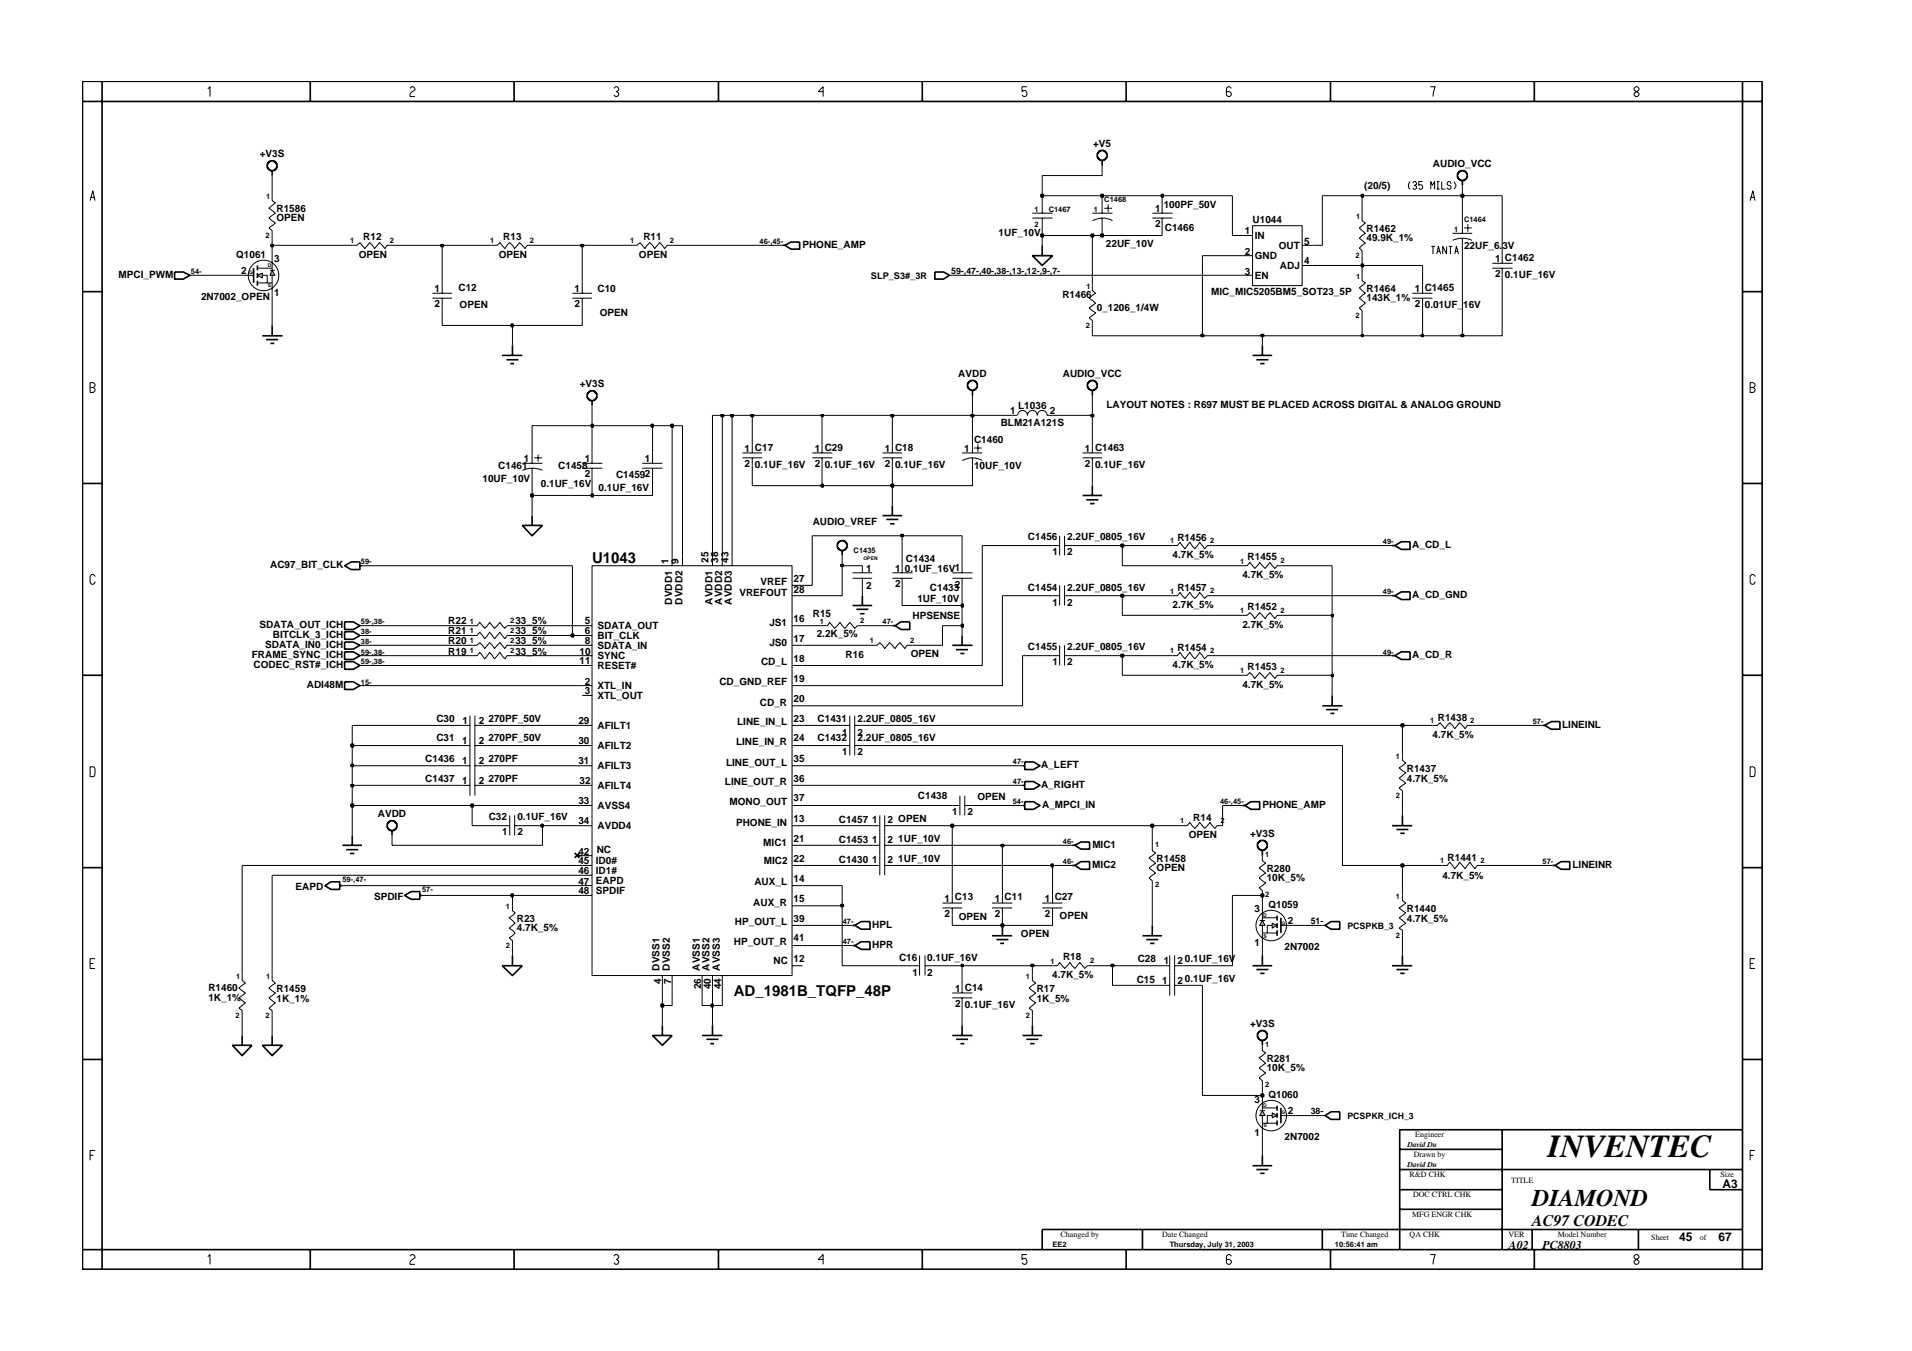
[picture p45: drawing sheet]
<svg xmlns="http://www.w3.org/2000/svg" width="297mm" height="210mm" viewBox="0 0 297 210" stroke-linecap="round" stroke-linejoin="round" font-family="sans-serif">
<defs><g id="words">
<text font-size="5" x="240.5" y="179.7">INVENTEC</text>
<text font-size="3.7" x="238" y="187.3">DIAMOND</text>
<text font-size="2.5" x="238" y="190.4">AC97 CODEC</text>
<g font-size="2.3">
<text x="92" y="87.5">U1043</text>
<text x="114" y="154.7">AD_1981B_TQFP_48P</text>
</g>
<g font-size="1.9">
<text x="267.6" y="184.6">A3</text>
<text x="234.4" y="194.1">A02</text>
<text x="239.6" y="194.1">PC8803</text>
<text x="260.9" y="192.9">45</text>
<text x="267" y="192.9">67</text>
</g>
<g font-size="1.6">
<text x="169.8" y="22.8">+V5</text>
<text x="40.4" y="24.4">+V3S</text>
<text x="212" y="29.4">(20/5)</text>
<text x="222.6" y="25.9">AUDIO_VCC</text>
<text x="43" y="34.4">OPEN</text>
<text x="43" y="32.9">R1586</text>
<text x="179.4" y="32.9">1</text>
<text x="179.4" y="35.2">2</text>
<text x="180.8" y="32.4">100PF_50V</text>
<text x="181" y="35.8">C1466</text>
<text x="194.6" y="34.6">U1044</text>
<text x="212.3" y="36">R1462</text>
<text x="36.7" y="40.1">Q1061</text>
<text x="42.6" y="40.7">3</text>
<text x="55.7" y="40.1">OPEN</text>
<text x="56.4" y="37.4">R12</text>
<text x="77.5" y="40.1">OPEN</text>
<text x="78.2" y="37.4">R13</text>
<text x="99.3" y="40.1">OPEN</text>
<text x="99.9" y="37.4">R11</text>
<text x="124.7" y="38.5">PHONE_AMP</text>
<text x="155.1" y="36.6">1UF_10V</text>
<text x="171.8" y="38.4">22UF_10V</text>
<text x="193.4" y="39.6">2</text>
<text x="193.4" y="36.4">1</text>
<text x="194.9" y="40.3">GND</text>
<text x="194.9" y="37.2">IN</text>
<text x="198.7" y="38.7">OUT</text>
<text x="198.9" y="41.8">ADJ</text>
<text x="202.6" y="41.1">4</text>
<text x="202.6" y="38">5</text>
<text x="212.3" y="37.5">49.9K_1%</text>
<text x="227.4" y="38.7">22UF_6.3V</text>
<text x="232.3" y="40.7">1 C1462</text>
<text x="18.4" y="43.2">MPCI_PWM</text>
<text x="31.2" y="46.6">2N7002_OPEN</text>
<text x="37.5" y="42.6">2</text>
<text x="42.6" y="46">1</text>
<text x="67.5" y="45.3">1</text>
<text x="67.5" y="47.7">2</text>
<text x="71.2" y="45.1">C12</text>
<text x="71.4" y="47.9">OPEN</text>
<text x="89.3" y="45.3">1</text>
<text x="89.3" y="47.7">2</text>
<text x="92.8" y="45.3">C10</text>
<text x="165" y="46.3">R1466</text>
<text x="188.2" y="45.9">MIC_MIC5205BM5_SOT23_5P</text>
<text x="193.4" y="42.7">3</text>
<text x="194.9" y="43.3">EN</text>
<text x="212.3" y="46.8">143K_1%</text>
<text x="212.3" y="45.3">R1464</text>
<text x="219.8" y="45.3">1 C1465</text>
<text x="219.8" y="47.7">2</text>
<text x="221.3" y="47.9">0.01UF_16V</text>
<text x="232.3" y="43">2</text>
<text x="233.8" y="43.2">0.1UF_16V</text>
<text x="93.2" y="49">OPEN</text>
<text x="170.4" y="48.4">0_1206_1/4W</text>
<text x="148.9" y="58.5">AVDD</text>
<text x="165.1" y="58.5">AUDIO_VCC</text>
<text x="90.1" y="60.1">+V3S</text>
<text x="156.9" y="64.4">1</text>
<text x="158.2" y="63.6">L1036</text>
<text x="163.1" y="64.4">2</text>
<text x="171.9" y="63.4">LAYOUT NOTES : R697 MUST BE PLACED ACROSS DIGITAL &amp; ANALOG GROUND</text>
<text x="81.4" y="71.7">1</text>
<text x="90.9" y="71.7">1</text>
<text x="100.2" y="71.7">1</text>
<text x="115.7" y="70.2">1 C17</text>
<text x="126.6" y="70.2">1 C29</text>
<text x="137.4" y="70.2">1 C18</text>
<text x="149.8" y="70.2">1</text>
<text x="151.3" y="68.8">C1460</text>
<text x="155.5" y="66.1">BLM21A121S</text>
<text x="168.5" y="70.2">1 C1463</text>
<text x="75" y="74.9">10UF_10V</text>
<text x="77.4" y="72.9">C1461</text>
<text x="84" y="75.6">0.1UF_16V</text>
<text x="86.7" y="72.9">C1458</text>
<text x="90.9" y="74.1">2</text>
<text x="93" y="76.2">0.1UF_16V</text>
<text x="95.7" y="74.3">C14592</text>
<text x="115.7" y="72.5">2</text>
<text x="117.3" y="72.7">0.1UF_16V</text>
<text x="126.6" y="72.5">2</text>
<text x="128.1" y="72.7">0.1UF_16V</text>
<text x="137.4" y="72.5">2</text>
<text x="139.1" y="72.7">0.1UF_16V</text>
<text x="151.3" y="72.9">10UF_10V</text>
<text x="168.5" y="72.5">2</text>
<text x="170.1" y="72.7">0.1UF_16V</text>
<text x="126.3" y="81.6">AUDIO_VREF</text>
<text x="159.7" y="84">C1456</text>
<text x="165.8" y="84">2.2UF_0805_16V</text>
<text x="42" y="88.2">AC97_BIT_CLK</text>
<text x="103.9" y="87.6" transform="rotate(-90 103.9 87.6)">1</text>
<text x="105.4" y="87.6" transform="rotate(-90 105.4 87.6)">9</text>
<text x="110.1" y="87.4" transform="rotate(-90 110.1 87.4)">25</text>
<text x="111.6" y="87.4" transform="rotate(-90 111.6 87.4)">38</text>
<text x="113.2" y="87.4" transform="rotate(-90 113.2 87.4)">43</text>
<text x="134.6" y="88.8">1</text>
<text x="139.1" y="88.8">1</text>
<text x="140.6" y="88.8">0.1UF_16V1</text>
<text x="140.7" y="87.3">C1434</text>
<text x="163.5" y="86.3">1</text>
<text x="165.8" y="86.3">2</text>
<text x="182.2" y="86.7">4.7K_5%</text>
<text x="182.9" y="84">R1456</text>
<text x="193" y="89.8">4.7K_5%</text>
<text x="193.8" y="87.1">R1455</text>
<text x="219.4" y="85.2">A_CD_L</text>
<text x="104.4" y="93.9" transform="rotate(-90 104.4 93.9)">DVDD1</text>
<text x="106" y="93.9" transform="rotate(-90 106 93.9)">DVDD2</text>
<text x="110.7" y="93.9" transform="rotate(-90 110.7 93.9)">AVDD1</text>
<text x="112.2" y="93.9" transform="rotate(-90 112.2 93.9)">AVDD2</text>
<text x="113.7" y="93.9" transform="rotate(-90 113.7 93.9)">AVDD3</text>
<text x="114.9" y="92.5">VREFOUT</text>
<text x="118.1" y="90.9">VREF</text>
<text x="123.3" y="90.4">27</text>
<text x="123.3" y="92.1">28</text>
<text x="126.3" y="95.9">R15</text>
<text x="134.6" y="91.5">2</text>
<text x="139.1" y="91.2">2</text>
<text x="142.5" y="93.5">1UF_10V</text>
<text x="144.5" y="91.8">C1433</text>
<text x="148.4" y="91.4">2</text>
<text x="159.7" y="91.7">C1454</text>
<text x="163.5" y="94.1">1</text>
<text x="165.8" y="91.7">2.2UF_0805_16V</text>
<text x="165.8" y="94.1">2</text>
<text x="182.2" y="94.5">2.7K_5%</text>
<text x="182.9" y="91.8">R1457</text>
<text x="193.8" y="94.8">R1452</text>
<text x="219.4" y="92.9">A_CD_GND</text>
<text x="40.3" y="97.5">SDATA_OUT_ICH</text>
<text x="41.2" y="100.7">SDATA_IN0_ICH</text>
<text x="42.4" y="99.1">BITCLK_3_ICH</text>
<text x="69.6" y="101.7">R19</text>
<text x="69.6" y="100.1">R20</text>
<text x="69.6" y="97">R22</text>
<text x="69.6" y="98.6">R21</text>
<text x="80.1" y="101.7">33_5%</text>
<text x="80.1" y="100.1">33_5%</text>
<text x="80.1" y="97">33_5%</text>
<text x="80.1" y="98.6">33_5%</text>
<text x="90" y="101.7">10</text>
<text x="90.9" y="100.1">8</text>
<text x="90.9" y="97">5</text>
<text x="90.9" y="98.6">6</text>
<text x="92.8" y="99.3">BIT_CLK</text>
<text x="92.8" y="100.8">SDATA_IN</text>
<text x="92.8" y="97.8">SDATA_OUT</text>
<text x="119.5" y="100.3">JS0</text>
<text x="119.5" y="97.2">JS1</text>
<text x="123.3" y="99.7">17</text>
<text x="123.3" y="96.6">16</text>
<text x="126.9" y="98.9">2.2K_5%</text>
<text x="141.8" y="96.2">HPSENSE</text>
<text x="159.7" y="101.1">C1455</text>
<text x="165.8" y="101.1">2.2UF_0805_16V</text>
<text x="182.9" y="101.1">R1454</text>
<text x="193" y="97.6">2.7K_5%</text>
<text x="39.1" y="102.3">FRAME_SYNC_ICH</text>
<text x="39.4" y="103.8">CODEC_RST#_ICH</text>
<text x="47.7" y="106.9">ADI48M</text>
<text x="90" y="103.2">11</text>
<text x="90.9" y="106.4">2</text>
<text x="90.9" y="107.9">3</text>
<text x="92.8" y="104">RESET#</text>
<text x="92.8" y="102.4">SYNC</text>
<text x="92.8" y="107.1">XTL_IN</text>
<text x="111.8" y="106.5">CD_GND_REF</text>
<text x="118.2" y="103.4">CD_L</text>
<text x="123.3" y="102.8">18</text>
<text x="123.3" y="105.9">19</text>
<text x="131.4" y="102.2">R16</text>
<text x="141.5" y="102">OPEN</text>
<text x="163.5" y="103.4">1</text>
<text x="165.8" y="103.4">2</text>
<text x="182.2" y="103.8">4.7K_5%</text>
<text x="193" y="106.9">4.7K_5%</text>
<text x="193.8" y="104.2">R1453</text>
<text x="219.4" y="102.3">A_CD_R</text>
<text x="67.8" y="112.2">C30</text>
<text x="71.8" y="112.5">1</text>
<text x="74.4" y="112.5">2</text>
<text x="75.9" y="112.2">270PF_50V</text>
<text x="89.9" y="112.5">29</text>
<text x="92.8" y="113.3">AFILT1</text>
<text x="92.8" y="108.6">XTL_OUT</text>
<text x="114.5" y="112.7">LINE_IN_L</text>
<text x="118.1" y="109.6">CD_R</text>
<text x="123.3" y="109">20</text>
<text x="123.3" y="112.2">23</text>
<text x="127" y="112.2">C1431</text>
<text x="133.2" y="112.2">2.2UF_0805_16V</text>
<text x="223.4" y="111.9">R1438</text>
<text x="242.7" y="113.1">LINEINL</text>
<text x="66.1" y="118.3">C1436</text>
<text x="67.8" y="115.2">C31</text>
<text x="71.8" y="115.7">1</text>
<text x="71.8" y="118.7">1</text>
<text x="74.4" y="115.7">2</text>
<text x="74.4" y="118.7">2</text>
<text x="75.9" y="115.2">270PF_50V</text>
<text x="75.9" y="118.3">270PF</text>
<text x="89.9" y="115.7">30</text>
<text x="89.9" y="118.7">31</text>
<text x="92.8" y="116.4">AFILT2</text>
<text x="92.8" y="119.5">AFILT3</text>
<text x="112.8" y="118.9">LINE_OUT_L</text>
<text x="114.3" y="115.8">LINE_IN_R</text>
<text x="123.3" y="115.2">24</text>
<text x="123.3" y="118.3">35</text>
<text x="127" y="115.2">C1432</text>
<text x="130.8" y="117.4">1</text>
<text x="130.8" y="114.3">1</text>
<text x="133.2" y="115.2">2.2UF_0805_16V</text>
<text x="133.2" y="117.4">2</text>
<text x="133.2" y="114.3">2</text>
<text x="161.7" y="119.3">A_LEFT</text>
<text x="218.6" y="119.9">R1437</text>
<text x="222.6" y="114.7">4.7K_5%</text>
<text x="66.1" y="121.5">C1437</text>
<text x="71.8" y="121.8">1</text>
<text x="74.4" y="121.8">2</text>
<text x="75.9" y="121.5">270PF</text>
<text x="89.9" y="125">33</text>
<text x="90" y="121.8">32</text>
<text x="92.8" y="125.7">AVSS4</text>
<text x="92.8" y="122.6">AFILT4</text>
<text x="112.6" y="122">LINE_OUT_R</text>
<text x="113.3" y="125.1">MONO_OUT</text>
<text x="123.3" y="121.5">36</text>
<text x="123.3" y="124.5">37</text>
<text x="142.6" y="124.2">C1438</text>
<text x="151.8" y="124.3">OPEN</text>
<text x="161.7" y="122.4">A_RIGHT</text>
<text x="161.9" y="125.6">A_MPCI_IN</text>
<text x="196.1" y="125.6">PHONE_AMP</text>
<text x="218.6" y="121.4">4.7K_5%</text>
<text x="58.7" y="126.9">AVDD</text>
<text x="75.9" y="127.5">C32</text>
<text x="78" y="129.8">1</text>
<text x="80.4" y="127.5">0.1UF_16V</text>
<text x="80.4" y="129.8">2</text>
<text x="89.9" y="128">34</text>
<text x="92.8" y="128.9">AVDD4</text>
<text x="114.3" y="128.3">PHONE_IN</text>
<text x="118.6" y="131.4">MIC1</text>
<text x="123.3" y="130.8">21</text>
<text x="123.3" y="127.6">13</text>
<text x="130.3" y="127.8">C1457</text>
<text x="130.3" y="130.9">C1453</text>
<text x="135.5" y="127.9">1</text>
<text x="135.5" y="131">1</text>
<text x="137.9" y="127.9">2 OPEN</text>
<text x="137.9" y="131">2</text>
<text x="139.6" y="130.8">1UF_10V</text>
<text x="147.9" y="126.7">1</text>
<text x="150.3" y="126.7">2</text>
<text x="169.7" y="131.7">MIC1</text>
<text x="184.7" y="130.2">OPEN</text>
<text x="185.4" y="127.5">R14</text>
<text x="194.2" y="130">+V3S</text>
<text x="89.9" y="137.4">47</text>
<text x="89.9" y="132.8">42</text>
<text x="89.9" y="134.3">45</text>
<text x="89.9" y="135.8">46</text>
<text x="92.6" y="134.3">ID0#</text>
<text x="92.6" y="137.4">EAPD</text>
<text x="92.6" y="135.8">ID1#</text>
<text x="92.7" y="132.5">NC</text>
<text x="117.2" y="137.6">AUX_L</text>
<text x="118.6" y="134.3">MIC2</text>
<text x="123.3" y="137">14</text>
<text x="123.3" y="133.9">22</text>
<text x="130.3" y="134.1">C1430</text>
<text x="135.5" y="134.1">1</text>
<text x="137.9" y="134.1">2</text>
<text x="139.6" y="133.9">1UF_10V</text>
<text x="169.7" y="134.9">MIC2</text>
<text x="179.7" y="135.4">OPEN</text>
<text x="179.7" y="133.9">R1458</text>
<text x="196.8" y="135.5">R280</text>
<text x="196.8" y="136.9">10K_5%</text>
<text x="224.1" y="136.5">4.7K_5%</text>
<text x="224.9" y="133.7">R1441</text>
<text x="244.3" y="134.9">LINEINR</text>
<text x="45.9" y="138.3">EAPD</text>
<text x="58.1" y="139.9">SPDIF</text>
<text x="80.3" y="143.2">R23</text>
<text x="89.9" y="139">48</text>
<text x="92.6" y="138.9">SPDIF</text>
<text x="114.2" y="143.8">HP_OUT_L</text>
<text x="117" y="140.7">AUX_R</text>
<text x="123.3" y="143.2">39</text>
<text x="123.3" y="140.1">15</text>
<text x="146.8" y="140.1">1 C13</text>
<text x="146.8" y="142.4">2</text>
<text x="149" y="143">OPEN</text>
<text x="154.5" y="140.1">1 C11</text>
<text x="154.5" y="142.4">2</text>
<text x="162.3" y="140.1">1 C27</text>
<text x="162.3" y="142.4">2</text>
<text x="164.6" y="142.8">OPEN</text>
<text x="194.9" y="141.7">3</text>
<text x="197" y="141.1">Q1059</text>
<text x="200.1" y="143.6">2</text>
<text x="218.6" y="141.7">R1440</text>
<text x="218.6" y="143.2">4.7K_5%</text>
<text x="80.3" y="144.7">4.7K_5%</text>
<text x="114" y="146.9">HP_OUT_R</text>
<text x="120.2" y="149.8">NC</text>
<text x="123.3" y="146.3">41</text>
<text x="123.3" y="149.4">12</text>
<text x="135.5" y="144.2">HPL</text>
<text x="135.5" y="147.3">HPR</text>
<text x="139.7" y="149.2">C16</text>
<text x="144" y="149.2">0.1UF_16V</text>
<text x="158.6" y="145.6">OPEN</text>
<text x="165.1" y="149.2">R18</text>
<text x="176.8" y="149.4">C28</text>
<text x="180.8" y="149.8">1</text>
<text x="182.9" y="149.8">2</text>
<text x="184.1" y="149.4">0.1UF_16V</text>
<text x="194.9" y="147">1</text>
<text x="199.6" y="147.6">2N7002</text>
<text x="32.4" y="155.5">1K_1%</text>
<text x="32.4" y="153.9">R1460</text>
<text x="43" y="155.6">1K_1%</text>
<text x="43" y="154.1">R1459</text>
<text x="102.5" y="150.8" transform="rotate(-90 102.5 150.8)">DVSS1</text>
<text x="102.7" y="152.9" transform="rotate(-90 102.7 152.9)">4</text>
<text x="104.1" y="150.8" transform="rotate(-90 104.1 150.8)">DVSS2</text>
<text x="104.3" y="152.9" transform="rotate(-90 104.3 152.9)">7</text>
<text x="108.7" y="150.8" transform="rotate(-90 108.7 150.8)">AVSS1</text>
<text x="108.9" y="153.7" transform="rotate(-90 108.9 153.7)">26</text>
<text x="110.2" y="150.8" transform="rotate(-90 110.2 150.8)">AVSS2</text>
<text x="110.4" y="153.7" transform="rotate(-90 110.4 153.7)">40</text>
<text x="111.9" y="150.8" transform="rotate(-90 111.9 150.8)">AVSS3</text>
<text x="112" y="153.7" transform="rotate(-90 112 153.7)">44</text>
<text x="141.8" y="151.6">1</text>
<text x="144" y="151.6">2</text>
<text x="148.4" y="154.1">1 C14</text>
<text x="161.1" y="154.1">R17</text>
<text x="161.1" y="155.6">1K_5%</text>
<text x="163.5" y="152">4.7K_5%</text>
<text x="176.6" y="152.7">C15</text>
<text x="180.5" y="152.9">1</text>
<text x="182.9" y="152.9">2</text>
<text x="184.1" y="152.5">0.1UF_16V</text>
<text x="148.4" y="156.4">2</text>
<text x="149.9" y="156.6">0.1UF_16V</text>
<text x="194.2" y="159.5">+V3S</text>
<text x="196.8" y="164.9">R281</text>
<text x="196.8" y="166.5">10K_5%</text>
<text x="194.9" y="171.3">3</text>
<text x="197" y="170.6">Q1060</text>
<text x="200.1" y="173.2">2</text>
<text x="194.9" y="176.5">1</text>
<text x="199.6" y="177.1">2N7002</text>
</g>
<g font-size="1.4">
<text x="135.3" y="43.3">SLP_S3#_3R</text>
<text x="147.8" y="42.6">59-,47-,40-,38-,13-,12-,9-,7-</text>
<text x="203.6" y="143.6">51-</text>
<text x="209.3" y="144.3">PCSPKB_3</text>
<text x="203.6" y="173.2">38-</text>
<text x="209.3" y="173.8">PCSPKR_ICH_3</text>
</g>
<g font-size="1.2">
<text x="41.3" y="30.9">1</text>
<text x="160.7" y="32.9">1</text>
<text x="160.7" y="35.2">2</text>
<text x="162.9" y="32.9">C1467</text>
<text x="170" y="32.9">1</text>
<text x="171.6" y="31.4">C1468</text>
<text x="210.7" y="34.1">1</text>
<text x="225.9" y="36">1</text>
<text x="227.4" y="34.6">C1464</text>
<text x="41.3" y="37">2</text>
<text x="54.4" y="37.8">1</text>
<text x="60.6" y="37.8">2</text>
<text x="76.1" y="37.8">1</text>
<text x="82.3" y="37.8">2</text>
<text x="97.9" y="37.8">1</text>
<text x="104.1" y="37.8">2</text>
<text x="118" y="37.9">46-,45-</text>
<text x="210.6" y="40.1">2</text>
<text x="29.7" y="42.6">54-</text>
<text x="168.8" y="44.9">1</text>
<text x="210.7" y="43.4">1</text>
<text x="168.7" y="51">2</text>
<text x="210.6" y="49.4">2</text>
<text x="56.1" y="87.6">59-</text>
<text x="132.6" y="86">C1435</text>
<text x="181.8" y="84.4">1</text>
<text x="188" y="84.3">2</text>
<text x="192.6" y="87.6">1</text>
<text x="198.9" y="87.5">2</text>
<text x="214.8" y="84.6">49-</text>
<text x="181.8" y="92.2">1</text>
<text x="188" y="92.1">2</text>
<text x="192.6" y="95.3">1</text>
<text x="198.9" y="95.3">2</text>
<text x="214.8" y="92.3">49-</text>
<text x="56.1" y="98.6">38-</text>
<text x="56.1" y="97">59-,38-</text>
<text x="56.1" y="101.7">59-,38-</text>
<text x="56.1" y="100.1">38-</text>
<text x="73" y="96.9">1</text>
<text x="73" y="98.4">1</text>
<text x="73" y="101.5">1</text>
<text x="73" y="99.9">1</text>
<text x="79.3" y="96.8">2</text>
<text x="79.3" y="98.4">2</text>
<text x="79.3" y="101.4">2</text>
<text x="79.3" y="99.9">2</text>
<text x="127.4" y="96.9">1</text>
<text x="133.6" y="96.8">2</text>
<text x="135.2" y="99.9">1</text>
<text x="137.1" y="97">47-</text>
<text x="141.4" y="99.9">2</text>
<text x="181.8" y="101.5">1</text>
<text x="188" y="101.4">2</text>
<text x="214.8" y="101.7">49-</text>
<text x="56.1" y="103.2">59-,38-</text>
<text x="56.1" y="106.4">15-</text>
<text x="192.6" y="104.6">1</text>
<text x="198.9" y="104.6">2</text>
<text x="222.2" y="112.4">1</text>
<text x="228.4" y="112.4">2</text>
<text x="238.1" y="112.5">57-</text>
<text x="157.3" y="118.7">47-</text>
<text x="216.9" y="118">1</text>
<text x="157.3" y="125">54-</text>
<text x="157.3" y="121.8">47-</text>
<text x="189.5" y="125">46-,45-</text>
<text x="216.9" y="124">2</text>
<text x="165.1" y="131.2">46-</text>
<text x="179.4" y="131.6">1</text>
<text x="183.3" y="127.9">1</text>
<text x="189.6" y="127.9">2</text>
<text x="53.2" y="137.1">59-,47-</text>
<text x="165.1" y="134.3">46-</text>
<text x="179.4" y="137.8">2</text>
<text x="196.5" y="133.1">1</text>
<text x="223.7" y="134.1">1</text>
<text x="230" y="134.1">2</text>
<text x="239.6" y="134.3">57-</text>
<text x="65.6" y="138.6">57-</text>
<text x="78.6" y="141.2">1</text>
<text x="130.9" y="143.6">47-</text>
<text x="196.5" y="139.3">2</text>
<text x="216.9" y="139.7">1</text>
<text x="78.6" y="147.3">2</text>
<text x="130.9" y="146.7">47-</text>
<text x="163.2" y="149.7">1</text>
<text x="169.4" y="149.6">2</text>
<text x="216.9" y="145.7">2</text>
<text x="36.7" y="152.1">1</text>
<text x="41.3" y="152.1">1</text>
<text x="159.4" y="152.1">1</text>
<text x="36.6" y="158.2">2</text>
<text x="41.3" y="158.2">2</text>
<text x="159.4" y="158.2">2</text>
<text x="196.5" y="162.7">1</text>
<text x="196.5" y="168.8">2</text>
<text x="218.6" y="178.2">David Du</text>
<text x="219.6" y="179.8">Drawn by</text>
<text x="219.9" y="176.7">Engineer</text>
<text x="218.6" y="181.3">David Du</text>
<text x="219" y="182.9">R&amp;D CHK</text>
<text x="234.8" y="183.8">TITLE</text>
<text x="267.3" y="182.9">Size</text>
<text x="219.4" y="189.2">MFG ENGR CHK</text>
<text x="219.5" y="186">DOC CTRL CHK</text>
<text x="163.5" y="193.7">EE2</text>
<text x="164.8" y="192.2">Changed by</text>
<text x="180.6" y="192.2">Date Changed</text>
<text x="181.7" y="193.7">Thursday, July 31, 2003</text>
<text x="207.4" y="193.7">10:56:41 am</text>
<text x="208.4" y="192.2">Time Changed</text>
<text x="219" y="192.2">QA CHK</text>
<text x="234.3" y="192.2">VER</text>
<text x="242" y="192.2">Model Number</text>
<text x="256.5" y="192.7">Sheet</text>
<text x="264.1" y="192.7">of</text>
</g>
<g font-size=".8">
<text x="41.6" y="41.4">D</text>
<text x="38.7" y="42.6">G</text>
<text x="41.6" y="44.7">S</text>
<text x="134.1" y="87.1">OPEN</text>
<text x="196.2" y="142.5">D</text>
<text x="199.1" y="143.6">G</text>
<text x="196.3" y="145.7">S</text>
<text x="196.2" y="171.9">D</text>
<text x="199.1" y="173.1">G</text>
<text x="196.3" y="175.1">S</text>
</g>
</g></defs>
<g fill="none" stroke="#000" stroke-width=".25">
<path d="M78 55.2h3.1M78.7 55.9h1.8M79.3 56.5h.6M79.6 53.7v1.5M81.1 81.6h3.2l-1.6 1.6zM82.7 80.1v1.5M149.5 98.7v1.6M216.3 92.6h.4M216.7 92.6l1-.6h1.4v1.1h-1.4zM53.5 101.3h1.4l1 .6-1 .6h-1.4zM53.5 105.9h1.4l1 .6-1 .6h-1.4zM147.9 100.3h3.2"/>
<path d="M148.5 100.9h1.9M149.2 101.5h.6M205.4 109.7h3.2M206 110.3h1.9M206.7 110.8h.6M207 108v1.7M50.5 137.6l.9-.6h1.4v1.2h-1.4zM52.8 137.6h.4M195.5 130.8l.2-.1a.55 .55 0 0 1 .9 .1l.3 .3v.5l-.5 .5h-.5l-.5-.3v-.7zM196.1 132.2v.7M110.7 159.4v1.5M132.4 146.9h.4"/>
<path d="M132.8 146.9l1-.6h1.4v1.2h-1.4zM177.5 145.4h3M178.1 146h1.8M178.7 146.6h.7M179 143.8v1.6M199 142.6v2.4M40.8 162.4h3.1l-1.6 1.6zM42.3 160.9v1.5M109.1 160.9h3.1M109.8 161.5h1.8M110.3 162.2h.6M195.7 160.2l.7-.1 .4 .4 .1 .6-.4 .5h-.6l-.5-.3v-.7z"/>
<path d="M196.1 161.6v.8M196.1 179.5v1.6M194.6 181.1h3M195.2 181.7h1.8M195.8 182.3h.7"/>
</g>
<g fill="none" stroke="#000" stroke-width=".16">
<path d="M76.5 38.1h.7l.5-.4 .7 .9 .8-.9 .8 .9 .7-.9 .9 .9 .3-.5h.8M55.9 101.9h.3M55.9 106.5h.3M196.1 132.9v.8l.5 .4-1 .8 1 .8-1 .7 1 .8-1 .7 .5 .5v.7M224.1 134.5h.7l.4-.5 .8 1 .8-1 .8 1 .8-1 .7 1 .4-.5h.8M141.8 150h1.1M142.9 148.4v3.2M143.7 150h1.1M143.7 148.4v3.2M180.5 150h1.2M181.7 148.4v3.2M182.5 150h1.2"/>
<path d="M182.5 148.4v3.2M199 143.8h1.8"/>
</g>
<path d="M196.1 143l.4 .8h-.8z" fill-rule="evenodd" fill="#b3b3b3" stroke="#000" stroke-width=".16"/>
<path d="M195.7 143h.8" fill="none" stroke="#000" stroke-width=".16"/>
<path d="M197.6 143.4l.8 .4-.8 .4z" fill-rule="evenodd" fill="#b3b3b3" stroke="#000" stroke-width=".16"/>
<g fill="none" stroke="#000" stroke-width=".25">
<path d="M160.4 39.7h3.1l-1.6 1.5zM161.9 38.1v1.6M170.6 23.6h.2a.55 .55 0 0 1 .9 0l.3 .3v.5l-.5 .5h-.5l-.5-.3v-.7zM171.2 24.9v.9M226.5 26.9l.3-.2a.55 .55 0 0 1 .9 .1l.3 .2v.5l-.6 .5h-.5l-.4-.3-.1-.2zM227.2 28v.8M27.1 42.3h1.4l1 .5-1 .6h-1.4zM169 59.5l.3-.2a.55 .55 0 0 1 .9 .1l.3 .2v.5l-.5 .5h-.6l-.4-.3-.1-.2zM194.6 55.2h3M195.2 55.9h1.8M195.8 56.5h.7M196.1 53.7v1.5"/>
<path d="M168.2 77h3M168.8 77.7h1.8M169.4 78.2h.6M169.7 60.7v.8M169.7 75.5v1.5M53.5 96.6h1.4l1 .6-1 .6h-1.4zM53.5 98.1h1.4l1 .6-1 .6h-1.4zM53.5 87.9l1.1-.6h1.3v1.2h-1.3zM55.9 87.9h.3M216.3 84.8h.4M216.7 84.8l1-.6h1.4v1.2h-1.4zM53.5 102.8h1.4l1 .6-1 .6h-1.4z"/>
<path d="M158.9 119h.3M159.2 118.4h1.4l1 .6-1 .6h-1.4zM53.2 131.3h3M53.8 132h1.9M54.4 132.6h.7M54.7 129.8v1.5M62.9 139.1l1-.6h1.3v1.2h-1.3zM65.2 139.1h.4M89.3 132.5l.7 .8M89.7 132.9h.8M90 132.5l-.7 .8M158.9 125.2h.3"/>
<path d="M159.2 124.6h1.4l1 .6-1 .5h-1.4zM166.6 131.3h.4M166.6 134.5h.4M167 131.3l.9-.5h1.4v1.1h-1.4zM167 134.5l.9-.6h1.4v1.2h-1.4zM193 125.2h.4M193.4 125.2l.9-.6h1.4v1.1h-1.4zM132.4 143.8h.4M132.8 143.8l1-.6h1.4v1.2h-1.4zM194.6 150h3M195.2 150.6h1.8M195.8 151.2h.7"/>
<path d="M196.1 148.4v1.6M198.4 142.3v.7M198.4 143.4v.8M198.4 144.5v.9M199 172.1v2.4"/>
</g>
<g fill="none" stroke="#000" stroke-width=".16">
<path d="M211.6 33.5v.8l.5 .3-.9 .8 .9 .9-.9 .7 .9 .8-.9 .7 .4 .5v.7M233.4 39.7v1.2M29.5 42.8h.3M88.9 45.6h3.1M88.9 46.3h3.1M90.5 44.4v1.2M90.5 46.3v1.2M231.8 40.9h3.2M231.8 41.7h3.2M233.4 41.7v1.1M99.8 72h3.1M99.8 72.7h3.1"/>
<path d="M101.4 70.8v1.2M101.4 72.7v1.1M126.2 70.4h3.1M126.2 71.1h3.1M127.7 69.2v1.2M127.7 71.1v1.2M137.1 70.4h3.1M137.1 71.1h3.1M138.6 69.2v1.2M138.6 71.1v1.2M149.5 70.4h3.1M151.1 69.2v1.2"/>
<path d="M151.1 71.1v1.2M151.3 69.6h1.2M151.9 69v1.2M152.6 71.5a3 3 0 0 0-3.1 .1M157.3 64.5h.7M158.1 64.5a.76 .76 0 0 1 .8-.7 .76 .76 0 0 1 .7 .7 .76 .76 0 0 1 .8-.7 .76 .76 0 0 1 .7 .7 .76 .76 0 0 1 .8-.7 .76 .76 0 0 1 .8 .7h.8M55.9 98.7h.3M55.9 97.2h.3M73.3 98.7h.8l.4-.5 .8 1 .8-1 .7 1 .9-1 .7 1 .4-.5h.8M90.5 98.7h1.5M90.5 97.2h1.5M92 87.9h31v63.7h-31z"/>
<path d="M104.4 86.3v1.6M106 86.3v1.6M110.7 86.3v1.6M112.2 86.3v1.6M113.7 86.3v1.6M123 97.2h1.7M123 90.9h1.7M123 92.6h1.7M138.6 89h3.2M138.6 89.8h3.2M140.2 87.9v1.1M140.2 89.8v1.1"/>
<path d="M55.9 103.4h.3M71.8 119h1.2M73 117.4v6.2M73.8 119h1.2M73.8 117.4v6.2M90.5 100.3h1.5M90.5 112.7h1.5M90.5 119h1.5M90.5 103.4h1.5M90.5 101.9h1.5M90.5 106.5h1.5M90.5 108h1.5"/>
<path d="M90.5 115.8h1.5M123 100.3h1.7M123 112.7h1.7M123 119h1.7M123 103.4h1.7M123 106.5h1.7M123 115.8h1.7M123 109.7h1.7M130.8 112.7h1.2M132 111.2v3.1M132.8 112.7h1.2M132.8 111.2v3.1"/>
<path d="M135.5 100.3h.8l.4-.5 .7 1 .8-1 .9 1 .7-1 .8 1 .3-.5h.9M193 104.9h.7l.5-.4 .7 .9 .8-.9 .8 .9 .8-.9 .8 .9 .3-.5h.8M217.9 117.4v.7l.5 .4-1 .8 1 .8-1 .8 1 .8-1 .7 .5 .5v.7M71.8 122h1.2M73.8 122h1.2M90.5 128.3h1.5M90.5 122h1.5M90.5 125.2h1.5M90.5 134.5h1.5M90.5 136h1.5M90.5 137.6h1.5M90.5 139.1h1.5"/>
<path d="M90.5 132.9h1.5M123 128.3h1.7M123 131.3h1.7M123 122h1.7M123 125.2h1.7M123 134.5h1.7M123 137.6h1.7M135.5 131.3h1.2M136.7 129.8v3.1M137.4 131.3h1.2M137.4 129.8v3.1M163.5 139.1v1.2"/>
<path d="M183.7 128.3h.7l.5-.5 .7 .9 .8-.9 .7 .9 .9-.9 .8 .9 .3-.4h.8M37.6 151.6v.7l.5 .5-1 .7 1 .8-1 .7 1 .8-1 .8 .5 .4v.7M42.3 151.6v.7l.5 .5-1 .7 1 .8-1 .7 1 .8-1 .8 .5 .4v.7M79.6 140.7v.8l.4 .3-.9 .8 .9 .8-.9 .8 .9 .8-.9 .7 .5 .4v.8M102.9 151.6v1.5M104.4 151.6v1.5M109.1 151.6v1.5M110.7 151.6v1.5M112.2 151.6v1.5M123 143.8h1.7M123 140.7h1.7M123 146.9h1.7"/>
<path d="M123 150h1.7M161.9 140.3h3.1M161.9 141.1h3.1M163.5 141.1v1.2M180.5 153.1h1.2M181.7 151.6v3.1M182.5 153.1h1.2M182.5 151.6v3.1M196.1 145h2.3M196.1 142.6h2.3M196.1 140.7v2.3M196.1 143.8v3.1"/>
<path d="M197.6 143.8h-.7v1.2M199 173.3h1.8"/>
<circle cx="197.5" cy="143.8" r="2.37"/>
</g>
<path d="M196.1 172.6l.4 .7h-.8z" fill-rule="evenodd" fill="#b3b3b3" stroke="#000" stroke-width=".16"/>
<path d="M195.7 172.6h.8" fill="none" stroke="#000" stroke-width=".16"/>
<path d="M197.6 172.9l.8 .4-.8 .4z" fill-rule="evenodd" fill="#b3b3b3" stroke="#000" stroke-width=".16"/>
<g fill="none" stroke="#000" stroke-width=".25">
<path d="M41.6 25.3l.3-.1a.55 .55 0 0 1 .9 0l.2 .3v.5l-.5 .5h-.5l-.4-.3-.1-.2zM42.3 26.5v.8M121.5 38.1h.4M121.9 38.1l1-.5h1.3v1.1h-1.3zM39.4 41.7v2.3M40.8 52.2h3.1M41.3 52.8h1.9M42 53.4h.6M42.3 50.6v1.6M145.2 42.3h1.4l.9 .5-.9 .6h-1.4zM150.6 59.3h.1a.55 .55 0 0 1 .9 .1l.2 .2v.7l-.5 .3h-.5l-.5-.5v-.5zM91.3 61.1l.3-.2a.55 .55 0 0 1 .9 .1l.2 .2v.5l-.5 .5h-.5l-.4-.3-.1-.2z"/>
<path d="M92 62.2v.8M138.6 78.6v1.5M151.1 60.7v.8M53.5 99.8h1.4l1 .5-1 .6h-1.4zM130.2 84.3l.2-.1a.55 .55 0 0 1 .9 .1l.3 .2v.5l-.5 .5h-.5l-.4-.3-.1-.2zM130.8 85.5v.8M132.4 94.1h3.1M133 94.7h1.9M133.6 95.3h.7M134 92.6v1.5M137.1 80.1h3.1M137.7 80.7h1.9"/>
<path d="M138.3 81.4h.7M138.6 97.2h.5M139.1 97.2l.9-.6h1.3v1.2h-1.3zM216.3 101.9h.4M216.7 101.9l1-.6h1.4v1.2h-1.4zM239.6 112.7h.4M240 112.7l1-.6h1.3v1.2h-1.3zM60.2 127.9l.3-.2a.55 .55 0 0 1 .9 .1l.3 .2v.5l-.5 .5h-.6l-.4-.3-.1-.2zM60.9 129v.8M158.9 122h.3M159.2 121.4h1.4l1 .6-1 .6h-1.4zM216.3 128.3h3.1"/>
<path d="M216.9 128.9h1.9M217.5 129.5h.7M217.9 126.7v1.6M241.2 134.5h.4M241.6 134.5l.9-.6h1.4v1.2h-1.4zM78 150h3.1l-1.5 1.6zM79.6 148.4v1.6M102.9 159.4v1.5M149.5 159.4v1.5M154.1 145.4h3.2M154.8 146h1.9M155.4 146.6h.6"/>
<path d="M155.7 143.8v1.6M160.4 159.4v1.5M205.9 143.8l.9-.6h1.3v1.2h-1.3zM216.3 150h3.1M216.9 150.6h1.9M217.5 151.2h.7M217.9 148.4v1.6M36.1 162.4h3l-1.5 1.6zM37.6 160.9v1.5M101.4 160.9h3l-1.5 1.5zM147.9 160.9h3.2M148.5 161.5h1.9"/>
<path d="M149.2 162.2h.6M158.9 160.9h3M159.5 161.5h1.8M160 162.2h.7M198.4 171.8v.8M198.4 172.9v.8M198.4 174.1v.8M205.9 173.3l.9-.6h1.3v1.2h-1.3z"/>
</g>
<g fill="none" stroke="#000" stroke-width=".16">
<path d="M42.3 30.4v.8l.5 .3-1 .9 1 .7-1 .8 1 .7-1 .8 .5 .4v.8M54.7 38.1h.8l.4-.4 .8 .9 .7-.9 .8 .9 .8-.9 .8 .9 .3-.5h.8M98.2 38.1h.8l.4-.4 .8 .9 .8-.9 .7 .9 .8-.9 .7 .9 .5-.5h.7M160.4 33.1h3.1M160.4 33.9h3.1M161.9 31.9v1.2M161.9 33.9v1.2M169.7 33.1h3.1M171.2 31.9v1.2M171.2 33.9v1.2M171.6 32.4h1.1M172.2 31.8v1.1"/>
<path d="M172.8 34.3a3 3 0 0 0-3.1 0M179 33.1h3.1M179 33.9h3.1M180.5 31.9v1.2M180.5 33.9v1.2M193 36.6h1.6M193 39.7h1.6M194.6 35.1h7.7v9.3h-7.7zM202.3 38.1h1.6M225.7 36.3h3M225.7 37.3a3.6 3.6 0 0 1 3 0M227.2 35.1v1.2"/>
<path d="M227.2 37v1.1M227.4 35.4h1.2M228 34.8v1.2M37.6 42.8h1.8M67.2 45.6h3M67.2 46.3h3M68.7 44.4v1.2M68.7 46.3v1.2M147.5 42.8h.4M169.7 44.4v.7l.5 .5-1 .7 1 .8-1 .8 1 .7-1 .8 .5 .4v.8M193 42.8h1.6M202.3 41.2h1.6"/>
<path d="M211.6 42.8v.8l.5 .4-.9 .7 .9 .9-.9 .7 .9 .8-.9 .8 .4 .4v.7M219.4 45.6h3.1M219.4 46.3h3.1M221 44.4v1.2M221 46.3v1.2M81.1 72h3.2M82.7 70.8v1.2M82.7 72.7v1.1M83 71.1h1.2M83.6 70.6v1.1M84.3 73.1a3.7 3.7 0 0 0-3.1 0M90.5 72h3.1"/>
<path d="M90.5 72.7h3.1M92 70.8v1.2M92 72.7v1.1M115.3 71.1h3.1M115.3 70.4h3.1M116.9 69.2v1.2M116.9 71.1v1.2M168.2 71.1h3M168.2 70.4h3M169.7 69.2v1.2M169.7 71.1v1.2M73.3 97.2h.8l.4-.5 .8 .9 .8-.9 .7 .9 .9-.9 .7 .9 .4-.4h.8"/>
<path d="M127.7 97.2h.9l.3-.5 .8 .9 .8-.9 .8 .9 .7-.9 .8 .9 .4-.4h.8M132.4 89h3.1M132.4 89.8h3.1M134 87.9v1.1M134 89.8v1.1M147.9 89h3.2M147.9 89.8h3.2M149.5 87.9v1.1M149.5 89.8v1.1M163.5 92.6h1.1M163.5 84.8h1.1M164.6 83.2v3.1"/>
<path d="M164.6 90.9v3.2M165.4 92.6h1.2M165.4 84.8h1.2M165.4 83.2v3.1M165.4 90.9v3.2M182.1 92.6h.8l.4-.6 .8 1 .8-1 .7 1 .8-1 .7 1 .5-.4h.7M182.1 84.8h.8l.4-.5 .8 1 .8-1 .7 1 .8-1 .7 1 .5-.5h.7M193 95.6h.7l.5-.4 .7 .9 .8-.9 .8 .9 .8-.9 .8 .9 .3-.5h.8M193 87.9h.7l.5-.5 .7 .9 .8-.9 .8 .9 .8-.9 .8 .9 .3-.4h.8M55.9 100.3h.3M71.8 112.7h1.2M71.8 115.8h1.2"/>
<path d="M73 111.2v6.2M73.3 100.3h.8l.4-.5 .8 1 .8-1 .7 1 .9-1 .7 1 .4-.5h.8M73.3 101.9h.8l.4-.5 .8 1 .8-1 .7 1 .9-1 .7 1 .4-.5h.8M73.8 112.7h1.2M73.8 111.2v6.2M73.8 115.8h1.2M130.8 115.8h1.2M132 114.3v3.1M132.8 115.8h1.2M132.8 114.3v3.1M163.5 101.9h1.1M164.6 100.3v3.1"/>
<path d="M165.4 100.3v3.1M165.4 101.9h1.2M182.1 101.9h.8l.4-.5 .8 1 .8-1 .7 1 .8-1 .7 1 .5-.5h.7M222.5 112.7h.8l.4-.4 .8 .9 .7-.9 .8 .9 .8-.9 .8 .9 .4-.5h.7M78 128.3h1.2M79.2 126.7v3.1M80 128.3h1.1M80 126.7v3.1M135.5 128.3h1.2M135.5 134.5h1.2M136.7 126.7v3.1M136.7 132.9v3.1"/>
<path d="M137.4 128.3h1.2M137.4 126.7v3.1M137.4 132.9v3.1M137.4 134.5h1.2M147.9 125.2h1.2M147.9 139.1v1.2M149.1 123.6v3.1M149.9 125.2h1.2M149.9 123.6v3.1M155.7 139.1v1.2M179 131.3v.9l.5 .3-1 .8 1 .8-1 .8 1 .8-1 .7 .5 .4v.8M217.9 139.1v.8l.5 .4-1 .8 1 .7-1 .8 1 .8-1 .8 .5 .3v.9"/>
<path d="M146.4 140.3h3.1M146.4 141.1h3.1M147.9 154.3h3.2M147.9 155h3.2M147.9 141.1v1.2M149.5 153.1v1.2M149.5 155v1.2M154.1 140.3h3.2M154.1 141.1h3.2M155.7 141.1v1.2M160.4 151.6v.7l.5 .5-1 .7 1 .8-1 .7 1 .8-1 .8 .5 .4v.7M163.5 150h.8l.3-.5 .8 1 .8-1 .8 1 .8-1 .7 1 .4-.5h.8"/>
<path d="M205.4 143.8h.5M196.1 162.4v.9l.5 .3-1 .8 1 .8-1 .8 1 .7-1 .8 .5 .4v.8M196.1 174.5h2.3M196.1 172.1h2.3M196.1 170.2v2.4M196.1 173.3v3.2M197.6 173.3h-.7v1.2M205.4 173.3h.5"/>
<circle cx="197.5" cy="173.3" r="2.37"/>
</g>
<path d="M42.3 42l.4 .8h-.8z" fill-rule="evenodd" fill="#b3b3b3" stroke="#000" stroke-width=".16"/>
<path d="M41.9 42h.8" fill="none" stroke="#000" stroke-width=".16"/>
<path d="M40 42.8l.8-.4v.8z" fill-rule="evenodd" fill="#b3b3b3" stroke="#000" stroke-width=".16"/>
<path d="M40 41.2v.8M40 42.4v.8M40 43.6v.8" fill="none" stroke="#000" stroke-width=".25"/>
<g fill="none" stroke="#000" stroke-width=".16">
<path d="M42.3 39.7v2.3M40 44h2.3M40 41.7h2.3M40.8 42.8h.7v1.2M42.3 42.8v3.1M186.8 153.1v17.1h9.3M196.1 176.5v3M200.8 173.3h4.6"/>
<circle cx="40.9" cy="42.8" r="2.37"/>
</g>
<path d="M195.9 170h.4v.4h-.4z" fill-rule="evenodd" fill="#c2c2c2" stroke="#000" stroke-width=".25"/>
<path d="M195.9 170h.4v.4h-.4z" fill="none" stroke="#000" stroke-width=".25"/>
<path d="M37.6 157.7v3.2M42.3 157.7v3.2M102.9 156.2v3.2M110.7 156.2v3.2M149.5 156.2v3.2M160.4 157.7v1.7M196.1 168.7v1.5" fill="none" stroke="#000" stroke-width=".16"/>
<path d="M102.7 156.1h.4v.3h-.4z" fill-rule="evenodd" fill="#c2c2c2" stroke="#000" stroke-width=".25"/>
<path d="M102.7 156.1h.4v.3h-.4z" fill="none" stroke="#000" stroke-width=".25"/>
<path d="M102.9 153.1v3.1h1.5v-3.1M109.1 153.1v3.1h1.6" fill="none" stroke="#000" stroke-width=".16"/>
<path d="M110.5 156.1h.3v.3h-.3z" fill-rule="evenodd" fill="#c2c2c2" stroke="#000" stroke-width=".25"/>
<path d="M110.5 156.1h.3v.3h-.3z" fill="none" stroke="#000" stroke-width=".25"/>
<path d="M37.6 134.5v17.1M42.3 136v15.6M110.7 153.1v3.1h1.5v-3.1M130.8 140.7v9.3h11M144.8 150h4.7v3.1M160.4 150v1.6M172.8 150v3.1h7.7M183.7 153.1h3.1" fill="none" stroke="#000" stroke-width=".16"/>
<path d="M149.4 149.9h.2v.2h-.2z" fill-rule="evenodd" fill="#c2c2c2" stroke="#000" stroke-width=".25"/>
<path d="M149.4 149.9h.2v.2h-.2z" fill="none" stroke="#000" stroke-width=".25"/>
<path d="M149.5 150h10.9" fill="none" stroke="#000" stroke-width=".16"/>
<path d="M160.2 149.9h.4v.2h-.4z" fill-rule="evenodd" fill="#c2c2c2" stroke="#000" stroke-width=".25"/>
<path d="M160.2 149.9h.4v.2h-.4z" fill="none" stroke="#000" stroke-width=".25"/>
<path d="M160.4 150h3.1M169.7 150h3.1" fill="none" stroke="#000" stroke-width=".16"/>
<path d="M172.7 149.9h.3v.2h-.3z" fill-rule="evenodd" fill="#c2c2c2" stroke="#000" stroke-width=".25"/>
<path d="M172.7 149.9h.3v.2h-.3z" fill="none" stroke="#000" stroke-width=".25"/>
<path d="M191.5 139.1v10.9h-7.8M79.6 146.9v1.5M124.7 146.9h7.7M124.7 143.8h7.7M147.9 142.3v1.5h7.8M172.8 150h7.7M196.1 146.9v1.5M217.9 145.4v3" fill="none" stroke="#000" stroke-width=".16"/>
<path d="M155.6 143.6h.3v.3h-.3z" fill-rule="evenodd" fill="#c2c2c2" stroke="#000" stroke-width=".25"/>
<path d="M155.6 143.6h.3v.3h-.3z" fill="none" stroke="#000" stroke-width=".25"/>
<path d="M79.6 139.1v1.6M179 137.6v6.2M124.7 140.7h6.1M155.7 142.3v1.5h7.8v-1.5M200.8 143.8h4.6" fill="none" stroke="#000" stroke-width=".16"/>
<path d="M130.7 140.6h.3v.2h-.3z" fill-rule="evenodd" fill="#c2c2c2" stroke="#000" stroke-width=".25"/>
<path d="M130.7 140.6h.3v.2h-.3z" fill="none" stroke="#000" stroke-width=".25"/>
<path d="M65.6 139.1h14M130.8 137.6v3.1M196.1 139.1v1.6" fill="none" stroke="#000" stroke-width=".16"/>
<path d="M79.4 139h.3v.3h-.3z" fill-rule="evenodd" fill="#c2c2c2" stroke="#000" stroke-width=".25"/>
<path d="M79.4 139h.3v.3h-.3z" fill="none" stroke="#000" stroke-width=".25"/>
<path d="M79.6 139.1h10.9M147.9 128.3v10.8M155.7 131.3v7.8M163.5 134.5v4.6M191.5 139.1h4.6" fill="none" stroke="#000" stroke-width=".16"/>
<path d="M195.9 139h.4v.3h-.4z" fill-rule="evenodd" fill="#c2c2c2" stroke="#000" stroke-width=".25"/>
<path d="M195.9 139h.4v.3h-.4z" fill="none" stroke="#000" stroke-width=".25"/>
<path d="M37.6 134.5h52.9M42.3 136h48.2M53.2 137.6h37.3M124.7 137.6h6.1M124.7 134.5h10.8M138.6 134.5h24.9M217.9 134.5v4.6" fill="none" stroke="#000" stroke-width=".16"/>
<path d="M163.4 134.3h.2v.3h-.2z" fill-rule="evenodd" fill="#c2c2c2" stroke="#000" stroke-width=".25"/>
<path d="M163.4 134.3h.2v.3h-.2z" fill="none" stroke="#000" stroke-width=".25"/>
<path d="M208.6 115.8v18.7h9.3M163.5 134.5h3.1" fill="none" stroke="#000" stroke-width=".16"/>
<path d="M217.7 134.3h.3v.3h-.3z" fill-rule="evenodd" fill="#c2c2c2" stroke="#000" stroke-width=".25"/>
<path d="M217.7 134.3h.3v.3h-.3z" fill="none" stroke="#000" stroke-width=".25"/>
<path d="M84.3 128.3v3h-23.4v-1.5M124.7 131.3h10.8M138.6 131.3h17.1M217.9 134.5h6.2M230.3 134.5h10.9" fill="none" stroke="#000" stroke-width=".16"/>
<path d="M155.6 131.2h.3v.3h-.3z" fill-rule="evenodd" fill="#c2c2c2" stroke="#000" stroke-width=".25"/>
<path d="M155.6 131.2h.3v.3h-.3z" fill="none" stroke="#000" stroke-width=".25"/>
<path d="M54.7 125.2v4.6M73.3 125.2v3.1h4.7M81.1 128.3h3.2M155.7 131.3h10.9M179 128.3v3" fill="none" stroke="#000" stroke-width=".16"/>
<path d="M84.1 128.1h.3v.4h-.3z" fill-rule="evenodd" fill="#c2c2c2" stroke="#000" stroke-width=".25"/>
<path d="M84.1 128.1h.3v.4h-.3z" fill="none" stroke="#000" stroke-width=".25"/>
<path d="M84.3 128.3h6.2M124.7 128.3h10.8M138.6 128.3h9.3" fill="none" stroke="#000" stroke-width=".16"/>
<path d="M147.8 128.1h.3v.4h-.3z" fill-rule="evenodd" fill="#c2c2c2" stroke="#000" stroke-width=".25"/>
<path d="M147.8 128.1h.3v.4h-.3z" fill="none" stroke="#000" stroke-width=".25"/>
<path d="M147.9 128.3h31.1" fill="none" stroke="#000" stroke-width=".16"/>
<path d="M178.8 128.1h.4v.4h-.4z" fill-rule="evenodd" fill="#c2c2c2" stroke="#000" stroke-width=".25"/>
<path d="M178.8 128.1h.4v.4h-.4z" fill="none" stroke="#000" stroke-width=".25"/>
<path d="M179 128.3h4.7M189.9 125.2v3.1M217.9 123.6v3.1" fill="none" stroke="#000" stroke-width=".16"/>
<path d="M54.6 125h.3v.3h-.3z" fill-rule="evenodd" fill="#c2c2c2" stroke="#000" stroke-width=".25"/>
<path d="M54.6 125h.3v.3h-.3z" fill="none" stroke="#000" stroke-width=".25"/>
<path d="M54.7 122v3.2h18.6" fill="none" stroke="#000" stroke-width=".16"/>
<path d="M73.2 125h.3v.3h-.3z" fill-rule="evenodd" fill="#c2c2c2" stroke="#000" stroke-width=".25"/>
<path d="M73.2 125h.3v.3h-.3z" fill="none" stroke="#000" stroke-width=".25"/>
<path d="M73.3 125.2h17.2M124.7 125.2h23.2M151.1 125.2h7.8M189.9 125.2h3.1" fill="none" stroke="#000" stroke-width=".16"/>
<path d="M54.6 121.9h.3v.3h-.3z" fill-rule="evenodd" fill="#c2c2c2" stroke="#000" stroke-width=".25"/>
<path d="M54.6 121.9h.3v.3h-.3z" fill="none" stroke="#000" stroke-width=".25"/>
<path d="M54.7 119v3h17.1M75 122h15.5M124.7 122h34.2" fill="none" stroke="#000" stroke-width=".16"/>
<path d="M54.6 118.8h.3v.3h-.3z" fill-rule="evenodd" fill="#c2c2c2" stroke="#000" stroke-width=".25"/>
<path d="M54.6 118.8h.3v.3h-.3z" fill="none" stroke="#000" stroke-width=".25"/>
<path d="M54.7 115.8v3.2h17.1M75 119h15.5M124.7 119h34.2M217.9 112.7v4.7" fill="none" stroke="#000" stroke-width=".16"/>
<path d="M54.6 115.7h.3v.3h-.3z" fill-rule="evenodd" fill="#c2c2c2" stroke="#000" stroke-width=".25"/>
<path d="M54.6 115.7h.3v.3h-.3z" fill="none" stroke="#000" stroke-width=".25"/>
<path d="M71.8 112.7h-17.1v3.1h17.1M75 115.8h15.5M75 112.7h15.5M124.7 115.8h6.1M124.7 112.7h6.1M134 115.8h74.6M134 112.7h83.9" fill="none" stroke="#000" stroke-width=".16"/>
<path d="M217.7 112.5h.3v.4h-.3z" fill-rule="evenodd" fill="#c2c2c2" stroke="#000" stroke-width=".25"/>
<path d="M217.7 112.5h.3v.4h-.3z" fill="none" stroke="#000" stroke-width=".25"/>
<path d="M155.7 92.6v13.9h-31M56.2 106.5h34.3M158.9 101.9v7.8h-34.2M174.4 101.9v3h18.6M199.2 104.9h7.8v3.1M217.9 112.7h4.6M228.7 112.7h10.9" fill="none" stroke="#000" stroke-width=".16"/>
<path d="M206.9 104.8h.2v.3h-.2z" fill-rule="evenodd" fill="#c2c2c2" stroke="#000" stroke-width=".25"/>
<path d="M206.9 104.8h.2v.3h-.2z" fill="none" stroke="#000" stroke-width=".25"/>
<path d="M152.6 84.8v18.6h-27.9M207 95.6v9.3M56.2 103.4h34.3M56.2 101.9h17.1M79.6 101.9h10.9M158.9 101.9h4.6M166.6 101.9h7.8" fill="none" stroke="#000" stroke-width=".16"/>
<path d="M174.2 101.7h.3v.3h-.3z" fill-rule="evenodd" fill="#c2c2c2" stroke="#000" stroke-width=".25"/>
<path d="M174.2 101.7h.3v.3h-.3z" fill="none" stroke="#000" stroke-width=".25"/>
<path d="M56.2 98.7h17.1M79.6 98.7h9.3M146.4 97.2v3.1h-4.6M56.2 100.3h17.1M79.6 100.3h10.9M124.7 100.3h10.8M174.4 101.9h7.7M188.3 101.9h28" fill="none" stroke="#000" stroke-width=".16"/>
<path d="M88.8 98.6h.3v.3h-.3z" fill-rule="evenodd" fill="#c2c2c2" stroke="#000" stroke-width=".25"/>
<path d="M88.8 98.6h.3v.3h-.3z" fill="none" stroke="#000" stroke-width=".25"/>
<path d="M56.2 97.2h17.1M79.6 97.2h10.9M88.9 87.9v10.8h1.6M124.7 97.2h3M134 97.2h4.6M146.4 97.2h3.1v1.5" fill="none" stroke="#000" stroke-width=".16"/>
<path d="M149.4 97h.2v.4h-.2z" fill-rule="evenodd" fill="#c2c2c2" stroke="#000" stroke-width=".25"/>
<path d="M149.4 97h.2v.4h-.2z" fill="none" stroke="#000" stroke-width=".25"/>
<path d="M149.5 94.1v3.1M174.4 92.6v3h18.6M199.2 95.6h7.8" fill="none" stroke="#000" stroke-width=".16"/>
<path d="M206.9 95.5h.2v.3h-.2z" fill-rule="evenodd" fill="#c2c2c2" stroke="#000" stroke-width=".25"/>
<path d="M206.9 95.5h.2v.3h-.2z" fill="none" stroke="#000" stroke-width=".25"/>
<path d="M140.2 90.9v3.2h9.3M207 87.9v7.7" fill="none" stroke="#000" stroke-width=".16"/>
<path d="M149.4 93.9h.2v.3h-.2z" fill-rule="evenodd" fill="#c2c2c2" stroke="#000" stroke-width=".25"/>
<path d="M149.4 93.9h.2v.3h-.2z" fill="none" stroke="#000" stroke-width=".25"/>
<path d="M130.8 87.9v4.7h-6.1M134 90.9v1.7M149.5 90.9v3.2M155.7 92.6h7.8M166.6 92.6h7.8" fill="none" stroke="#000" stroke-width=".16"/>
<path d="M174.2 92.4h.3v.3h-.3z" fill-rule="evenodd" fill="#c2c2c2" stroke="#000" stroke-width=".25"/>
<path d="M174.2 92.4h.3v.3h-.3z" fill="none" stroke="#000" stroke-width=".25"/>
<path d="M56.2 87.9h32.7M126.2 83.2v7.7h-1.5M174.4 92.6h7.7M188.3 92.6h28" fill="none" stroke="#000" stroke-width=".16"/>
<path d="M130.7 87.7h.3v.3h-.3z" fill-rule="evenodd" fill="#c2c2c2" stroke="#000" stroke-width=".25"/>
<path d="M130.7 87.7h.3v.3h-.3z" fill="none" stroke="#000" stroke-width=".25"/>
<path d="M104.4 66.1v20.2M106 66.1v20.2M110.7 64.5v21.8M112.2 64.5v21.8M113.7 64.5v21.8M130.8 86.3v1.6h3.2M140.2 83.2v4.7M149.5 83.2v4.7M152.6 84.8h10.9M166.6 84.8h7.8v3.1h18.6M199.2 87.9h7.8" fill="none" stroke="#000" stroke-width=".16"/>
<path d="M174.2 84.6h.3v.3h-.3z" fill-rule="evenodd" fill="#c2c2c2" stroke="#000" stroke-width=".25"/>
<path d="M174.2 84.6h.3v.3h-.3z" fill="none" stroke="#000" stroke-width=".25"/>
<path d="M126.2 83.2h14M174.4 84.8h7.7M188.3 84.8h28" fill="none" stroke="#000" stroke-width=".16"/>
<path d="M140 83.1h.3v.2h-.3z" fill-rule="evenodd" fill="#c2c2c2" stroke="#000" stroke-width=".25"/>
<path d="M140 83.1h.3v.2h-.3z" fill="none" stroke="#000" stroke-width=".25"/>
<path d="M82.7 77v3.1M138.6 75.5v3.1M140.2 83.2h9.3" fill="none" stroke="#000" stroke-width=".16"/>
<path d="M82.5 76.8h.3v.3h-.3z" fill-rule="evenodd" fill="#c2c2c2" stroke="#000" stroke-width=".25"/>
<path d="M82.5 76.8h.3v.3h-.3z" fill="none" stroke="#000" stroke-width=".25"/>
<path d="M82.7 73.8v3.2h9.3" fill="none" stroke="#000" stroke-width=".16"/>
<path d="M91.9 76.8h.2v.3h-.2z" fill-rule="evenodd" fill="#c2c2c2" stroke="#000" stroke-width=".25"/>
<path d="M91.9 76.8h.2v.3h-.2z" fill="none" stroke="#000" stroke-width=".25"/>
<path d="M92 73.8v3.2h9.4v-3.2M116.9 72.3v3.2h10.8" fill="none" stroke="#000" stroke-width=".16"/>
<path d="M127.6 75.3h.3v.3h-.3z" fill-rule="evenodd" fill="#c2c2c2" stroke="#000" stroke-width=".25"/>
<path d="M127.6 75.3h.3v.3h-.3z" fill="none" stroke="#000" stroke-width=".25"/>
<path d="M127.7 72.3v3.2h10.9" fill="none" stroke="#000" stroke-width=".16"/>
<path d="M138.5 75.3h.3v.3h-.3z" fill-rule="evenodd" fill="#c2c2c2" stroke="#000" stroke-width=".25"/>
<path d="M138.5 75.3h.3v.3h-.3z" fill="none" stroke="#000" stroke-width=".25"/>
<path d="M82.7 70.8v-4.7h9.3v4.7M101.4 66.1v4.7M116.9 64.5v4.7M127.7 64.5v4.7M138.6 72.3v3.2h12.5v-3.2M138.6 64.5v4.7M151.1 64.5v4.7M169.7 64.5v4.7M169.7 72.3v3.2" fill="none" stroke="#000" stroke-width=".16"/>
<path d="M91.9 66h.2v.3h-.2z" fill-rule="evenodd" fill="#c2c2c2" stroke="#000" stroke-width=".25"/>
<path d="M91.9 66h.2v.3h-.2z" fill="none" stroke="#000" stroke-width=".25"/>
<path d="M92 63v3.1h9.4" fill="none" stroke="#000" stroke-width=".16"/>
<path d="M101.2 66h.3v.3h-.3z" fill-rule="evenodd" fill="#c2c2c2" stroke="#000" stroke-width=".25"/>
<path d="M101.2 66h.3v.3h-.3z" fill="none" stroke="#000" stroke-width=".25"/>
<path d="M101.4 66.1h3" fill="none" stroke="#000" stroke-width=".16"/>
<path d="M104.3 66h.3v.3h-.3z" fill-rule="evenodd" fill="#c2c2c2" stroke="#000" stroke-width=".25"/>
<path d="M104.3 66h.3v.3h-.3z" fill="none" stroke="#000" stroke-width=".25"/>
<path d="M104.4 66.1h1.6M110.7 64.5h1.5" fill="none" stroke="#000" stroke-width=".16"/>
<path d="M112 64.4h.4v.3h-.4z" fill-rule="evenodd" fill="#c2c2c2" stroke="#000" stroke-width=".25"/>
<path d="M112 64.4h.4v.3h-.4z" fill="none" stroke="#000" stroke-width=".25"/>
<path d="M112.2 64.5h1.5" fill="none" stroke="#000" stroke-width=".16"/>
<path d="M113.6 64.4h.3v.3h-.3z" fill-rule="evenodd" fill="#c2c2c2" stroke="#000" stroke-width=".25"/>
<path d="M113.6 64.4h.3v.3h-.3z" fill="none" stroke="#000" stroke-width=".25"/>
<path d="M113.7 64.5h3.2" fill="none" stroke="#000" stroke-width=".16"/>
<path d="M116.7 64.4h.3v.3h-.3z" fill-rule="evenodd" fill="#c2c2c2" stroke="#000" stroke-width=".25"/>
<path d="M116.7 64.4h.3v.3h-.3z" fill="none" stroke="#000" stroke-width=".25"/>
<path d="M116.9 64.5h10.8" fill="none" stroke="#000" stroke-width=".16"/>
<path d="M127.6 64.4h.3v.3h-.3z" fill-rule="evenodd" fill="#c2c2c2" stroke="#000" stroke-width=".25"/>
<path d="M127.6 64.4h.3v.3h-.3z" fill="none" stroke="#000" stroke-width=".25"/>
<path d="M127.7 64.5h10.9" fill="none" stroke="#000" stroke-width=".16"/>
<path d="M138.5 64.4h.3v.3h-.3z" fill-rule="evenodd" fill="#c2c2c2" stroke="#000" stroke-width=".25"/>
<path d="M138.5 64.4h.3v.3h-.3z" fill="none" stroke="#000" stroke-width=".25"/>
<path d="M138.6 64.5h12.5" fill="none" stroke="#000" stroke-width=".16"/>
<path d="M150.9 64.4h.3v.3h-.3z" fill-rule="evenodd" fill="#c2c2c2" stroke="#000" stroke-width=".25"/>
<path d="M150.9 64.4h.3v.3h-.3z" fill="none" stroke="#000" stroke-width=".25"/>
<path d="M151.1 61.5v3h6.2M163.5 64.5h6.2" fill="none" stroke="#000" stroke-width=".16"/>
<path d="M169.5 64.4h.4v.3h-.4z" fill-rule="evenodd" fill="#c2c2c2" stroke="#000" stroke-width=".25"/>
<path d="M169.5 64.4h.4v.3h-.4z" fill="none" stroke="#000" stroke-width=".25"/>
<path d="M79.6 50.6v3.1M169.7 50.6v1.6h17.1M196.1 52.2v1.5M169.7 61.5v3" fill="none" stroke="#000" stroke-width=".16"/>
<path d="M186.6 52h.4v.3h-.4z" fill-rule="evenodd" fill="#c2c2c2" stroke="#000" stroke-width=".25"/>
<path d="M186.6 52h.4v.3h-.4z" fill="none" stroke="#000" stroke-width=".25"/>
<path d="M186.8 39.7v12.5h9.3" fill="none" stroke="#000" stroke-width=".16"/>
<path d="M195.9 52h.4v.3h-.4z" fill-rule="evenodd" fill="#c2c2c2" stroke="#000" stroke-width=".25"/>
<path d="M195.9 52h.4v.3h-.4z" fill="none" stroke="#000" stroke-width=".25"/>
<path d="M196.1 52.2h15.5" fill="none" stroke="#000" stroke-width=".16"/>
<path d="M211.5 52h.3v.3h-.3z" fill-rule="evenodd" fill="#c2c2c2" stroke="#000" stroke-width=".25"/>
<path d="M211.5 52h.3v.3h-.3z" fill="none" stroke="#000" stroke-width=".25"/>
<path d="M211.6 49v3.2h9.4" fill="none" stroke="#000" stroke-width=".16"/>
<path d="M220.8 52h.3v.3h-.3z" fill-rule="evenodd" fill="#c2c2c2" stroke="#000" stroke-width=".25"/>
<path d="M220.8 52h.3v.3h-.3z" fill="none" stroke="#000" stroke-width=".25"/>
<path d="M221 47.5v4.7h6.2" fill="none" stroke="#000" stroke-width=".16"/>
<path d="M227 52h.4v.3h-.4z" fill-rule="evenodd" fill="#c2c2c2" stroke="#000" stroke-width=".25"/>
<path d="M227 52h.4v.3h-.4z" fill="none" stroke="#000" stroke-width=".25"/>
<path d="M227.2 38.1v14.1h6.2v-9.4M42.3 45.9v4.7M68.7 47.5v3.1h10.9" fill="none" stroke="#000" stroke-width=".16"/>
<path d="M79.4 50.4h.3v.3h-.3z" fill-rule="evenodd" fill="#c2c2c2" stroke="#000" stroke-width=".25"/>
<path d="M79.4 50.4h.3v.3h-.3z" fill="none" stroke="#000" stroke-width=".25"/>
<path d="M68.7 38.1v6.3M90.5 38.1v6.3M169.7 36.6v7.8M29.8 42.8h7.8M90.5 47.5v3.1h-10.9M147.9 42.8h45.1M203.9 41.2h7.7v1.6M221 41.2v3.2" fill="none" stroke="#000" stroke-width=".16"/>
<path d="M211.5 41.1h.3v.3h-.3z" fill-rule="evenodd" fill="#c2c2c2" stroke="#000" stroke-width=".25"/>
<path d="M211.5 41.1h.3v.3h-.3z" fill="none" stroke="#000" stroke-width=".25"/>
<path d="M42.3 38.1v1.6M186.8 39.7h6.2M211.6 39.7v1.5h9.4M233.4 30.4v9.3" fill="none" stroke="#000" stroke-width=".16"/>
<path d="M42.1 38h.3v.3h-.3z" fill-rule="evenodd" fill="#c2c2c2" stroke="#000" stroke-width=".25"/>
<path d="M42.1 38h.3v.3h-.3z" fill="none" stroke="#000" stroke-width=".25"/>
<path d="M42.3 36.6v1.5h12.4M60.9 38.1h7.8" fill="none" stroke="#000" stroke-width=".16"/>
<path d="M68.5 38h.4v.3h-.4z" fill-rule="evenodd" fill="#c2c2c2" stroke="#000" stroke-width=".25"/>
<path d="M68.5 38h.4v.3h-.4z" fill="none" stroke="#000" stroke-width=".25"/>
<path d="M68.7 38.1h7.8M82.7 38.1h7.8" fill="none" stroke="#000" stroke-width=".16"/>
<path d="M90.3 38h.3v.3h-.3z" fill-rule="evenodd" fill="#c2c2c2" stroke="#000" stroke-width=".25"/>
<path d="M90.3 38h.3v.3h-.3z" fill="none" stroke="#000" stroke-width=".25"/>
<path d="M90.5 38.1h7.7M104.4 38.1h17.1M161.9 36.6v1.5M205.4 30.4v7.7h-1.5" fill="none" stroke="#000" stroke-width=".16"/>
<path d="M161.7 36.4h.4v.4h-.4z" fill-rule="evenodd" fill="#c2c2c2" stroke="#000" stroke-width=".25"/>
<path d="M161.7 36.4h.4v.4h-.4z" fill="none" stroke="#000" stroke-width=".25"/>
<path d="M161.9 35.1v1.5h7.8" fill="none" stroke="#000" stroke-width=".16"/>
<path d="M169.5 36.4h.4v.4h-.4z" fill-rule="evenodd" fill="#c2c2c2" stroke="#000" stroke-width=".25"/>
<path d="M169.5 36.4h.4v.4h-.4z" fill="none" stroke="#000" stroke-width=".25"/>
<path d="M169.7 36.6h1.5" fill="none" stroke="#000" stroke-width=".16"/>
<path d="M171.1 36.4h.3v.4h-.3z" fill-rule="evenodd" fill="#c2c2c2" stroke="#000" stroke-width=".25"/>
<path d="M171.1 36.4h.3v.4h-.3z" fill="none" stroke="#000" stroke-width=".25"/>
<path d="M42.3 27.3v3.1M161.9 30.4v1.5M171.2 35.1v1.5h9.3v-1.5M171.2 30.4v1.5M180.5 30.4v1.5M191.5 30.4v6.2h1.5M211.6 30.4v3.1M227.2 30.4v4.7" fill="none" stroke="#000" stroke-width=".16"/>
<path d="M161.7 30.2h.4v.4h-.4z" fill-rule="evenodd" fill="#c2c2c2" stroke="#000" stroke-width=".25"/>
<path d="M161.7 30.2h.4v.4h-.4z" fill="none" stroke="#000" stroke-width=".25"/>
<path d="M161.9 27.3v3.1h9.3" fill="none" stroke="#000" stroke-width=".16"/>
<path d="M171.1 30.2h.3v.4h-.3z" fill-rule="evenodd" fill="#c2c2c2" stroke="#000" stroke-width=".25"/>
<path d="M171.1 30.2h.3v.4h-.3z" fill="none" stroke="#000" stroke-width=".25"/>
<path d="M171.2 30.4h9.3" fill="none" stroke="#000" stroke-width=".16"/>
<path d="M180.5 30.2h.2v.4h-.2z" fill-rule="evenodd" fill="#c2c2c2" stroke="#000" stroke-width=".25"/>
<path d="M180.5 30.2h.2v.4h-.2z" fill="none" stroke="#000" stroke-width=".25"/>
<path d="M180.5 30.4h11M205.4 30.4h6.2" fill="none" stroke="#000" stroke-width=".16"/>
<path d="M211.5 30.2h.3v.4h-.3z" fill-rule="evenodd" fill="#c2c2c2" stroke="#000" stroke-width=".25"/>
<path d="M211.5 30.2h.3v.4h-.3z" fill="none" stroke="#000" stroke-width=".25"/>
<path d="M211.6 30.4h15.6" fill="none" stroke="#000" stroke-width=".16"/>
<path d="M227 30.2h.4v.4h-.4z" fill-rule="evenodd" fill="#c2c2c2" stroke="#000" stroke-width=".25"/>
<g fill="none" stroke="#000" stroke-width=".25">
<path d="M12.8 12.6h261v184.6h-261zM12.8 15.8h261M15.9 12.6v184.6M48.2 12.6v3.2M79.9 12.6v3.2M111.6 12.6v3.2M143.3 12.6v3.2M174.9 12.6v3.2M206.7 12.6v3.2M238.4 12.6v3.2M270.7 12.6v184.6M227 30.2h.4v.4h-.4z"/>
<path d="M12.8 45.3h3.1M270.7 45.3h3.1M12.8 75.1h3.1M270.7 75.1h3.1M12.8 104.9h3.1M270.7 104.9h3.1M12.8 134.8h3.1M270.7 134.8h3.1M12.8 164.6h3.1M217.5 178.6h15.9M233.4 175.5v18.7M270.7 175.5h-53.2v18.7"/>
<path d="M270.7 164.6h3.1M12.8 194.2h261M48.2 194.2v3M79.9 194.2v3M111.6 194.2v3M143.3 194.2v3M174.9 194.2v3M177.5 191v3.2M205.4 191v3.2M206.7 194.2v3M217.5 181.7h53.2M217.5 184.8h15.9"/>
<path d="M217.5 187.9h15.9M238 191v3.2M238.4 194.2v3M254.5 191v3.2M265.6 181.7v3.1h5.1M270.7 191h-108.8v3.2"/>
</g>
<g fill="none" stroke="#000" stroke-width=".16">
<path d="M32.3 13.8l.3-.3v1.5M63.7 13.7l.3-.2h.2l.3 .2v.3l-.5 .3-.3 .4v.3h.8M95.4 13.7l.2-.2h.3l.2 .2v.3l-.3 .2 .3 .3v.2l-.2 .3h-.3l-.2-.3M127.9 14.2h-.8l.8-.7v1.5M159.5 13.5h-.7v.7l.2-.1a.5 .5 0 0 1 .5 .6l-.2 .3h-.3l-.2-.3M191.3 13.7l-.3-.2h-.2l-.3 .2v1l.3 .3h.2l.3-.3v-.2l-.3-.3h-.5M222.2 13.5h.8l-.4 1.5M253.9 13.7l.2-.2h.3l.2 .2v.3l-.7 .5v.2l.2 .3h.3l.2-.3v-.2l-.7-.5zM14 31.2l.4-1.6 .4 1.6M14.1 30.7h.6M171.2 25.8v1.5h-9.3M219.1 28.2a.78 .78 0 0 0 0 1.2"/>
<path d="M219.5 28.5l.2-.3h.2l.2 .3v.1l-.4 .2 .4 .2v.2l-.2 .2h-.2l-.2-.2M221 28.2h-.6v.6l.4-.1 .2 .3v.2l-.2 .2h-.2l-.2-.2M222.3 29.4v-1.2l.2 .6 .4-.6v1.2M222.4 38.3h.6M222.6 38.3v1.2M223.2 39.5l.3-1.2 .3 1.2M223.2 28.2h.4M223.2 29.4h.4M223.3 39h.4M223.4 28.2v1.2M224 28.2v1.2h.6M224.7 38.3v1.2l-.6-1.2v1.2"/>
<path d="M225.1 38.3h.6M225.3 38.3v1.2M225.4 28.5l-.2-.3h-.2l-.2 .4 .6 .4v.2l-.2 .2h-.2l-.2-.3M225.9 28.2l.1 .3a.62 .62 0 0 1-.1 .9M226 39.5l.3-1.2 .3 1.2M226.1 39h.4M227.2 28.8v1.6h6.2M271.9 31.2l.4-1.6 .4 1.6M272 30.7h.6M14 59.5h.5l.3 .2v.3l-.3 .2 .3 .3v.2l-.3 .3h-.5zM14 60.2h.5M271.9 60.2h.5l.3-.2v-.3l-.3-.2h-.5v1.5h.5l.3-.3v-.2l-.3-.3"/>
<path d="M14.8 89.6l-.3-.3h-.2l-.3 .2v1l.3 .3h.2l.3-.3v-.1M272.7 89.6l-.3-.3h-.3l-.2 .2v1l.2 .3h.3l.3-.3v-.1M14 119.1l.7 .1 .1 .3-.1 1.1-.7 .1zM271.9 119.1l.7 .1 .1 .3-.1 1.1-.7 .1zM14 149.7h.5M14.8 148.9h-.8v1.6h.8M271.9 149.7h.5M272.7 148.9h-.8v1.6h.8M14 179.5h.5M14.8 178.7h-.8v1.6M271.9 179.5h.5M272.7 178.7h-.8v1.6"/>
<path d="M32.3 195.3l.3-.4v1.5M63.7 195.2l.3-.3h.2l.3 .3v.2l-.7 .5-.1 .3v.2h.8M95.4 195.2l.2-.3h.3l.2 .3v.2l-.3 .3 .3 .2v.3l-.2 .2h-.3l-.2-.2M127.9 195.7h-.8l.8-.8v1.5M159.5 194.9h-.7v.8l.2-.2a.5 .5 0 0 1 .5 .7l-.2 .2h-.3l-.2-.2M191.3 195.2l-.3-.3h-.2l-.3 .3v1l.3 .2h.2l.3-.2v-.3l-.3-.2h-.5M222.2 194.9h.8l-.4 1.5M254.1 194.9l-.2 .3v.2l.7 .5v.3l-.2 .2h-.3l-.2-.2v-.3l.7-.5v-.2l-.2-.3z"/>
</g>
<use href="#words"/>
</svg>
